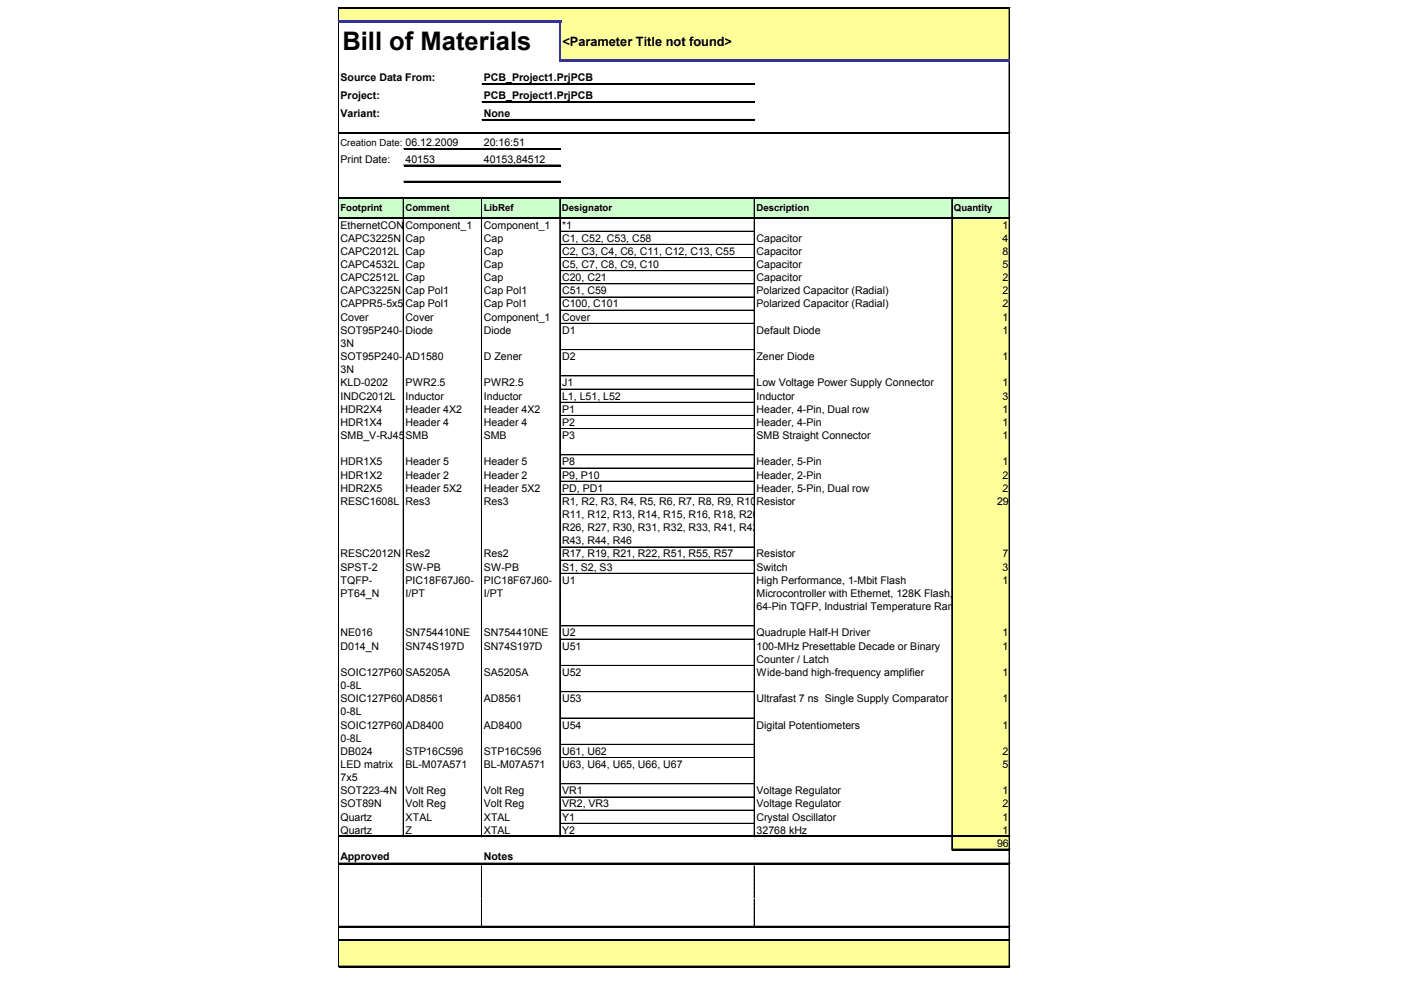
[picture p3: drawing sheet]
<svg xmlns="http://www.w3.org/2000/svg" width="297mm" height="210mm" viewBox="0 0 297 210" stroke-linecap="round" stroke-linejoin="round" font-family="sans-serif">
<defs><g id="words">
<text font-size="5.4" x="72.6" y="10.6">Bill of Materials</text>
<text font-size="2.7" x="119.2" y="9.7">&lt;Parameter Title not found&gt;</text>
<g font-size="2.2">
<text x="72.2" y="17.2">Source Data From:</text>
<text x="102.6" y="17.2">PCB_Project1.PrjPCB</text>
<text x="72.2" y="21">Project:</text>
<text x="102.6" y="21">PCB_Project1.PrjPCB</text>
<text x="72.2" y="24.7">Variant:</text>
<text x="102.6" y="24.7">None</text>
<text x="72.2" y="34.5">Print Date:</text>
<text x="86" y="34.5">40153</text>
<text x="102.6" y="31">20:16:51</text>
<text x="102.6" y="34.5">40153,84512</text>
<text x="72.2" y="48.5">EthernetCON</text>
<text x="72.2" y="51.2">CAPC3225N</text>
<text x="86" y="48.5">Component_1</text>
<text x="86" y="51.2">Cap</text>
<text x="102.6" y="48.5">Component_1</text>
<text x="102.6" y="51.2">Cap</text>
<text x="119.2" y="48.5">*1</text>
<text x="119.2" y="51.2">C1, C52, C53, C58</text>
<text x="160.4" y="51.2">Capacitor</text>
<text x="212.5" y="48.5">1</text>
<text x="212.5" y="51.2">4</text>
<text x="72.2" y="54">CAPC2012L</text>
<text x="72.2" y="56.8">CAPC4532L</text>
<text x="72.2" y="59.6">CAPC2512L</text>
<text x="86" y="54">Cap</text>
<text x="86" y="56.8">Cap</text>
<text x="86" y="59.6">Cap</text>
<text x="102.6" y="54">Cap</text>
<text x="102.6" y="56.8">Cap</text>
<text x="102.6" y="59.6">Cap</text>
<text x="119.2" y="54">C2, C3, C4, C6, C11, C12, C13, C55</text>
<text x="119.2" y="56.8">C5, C7, C8, C9, C10</text>
<text x="119.2" y="59.6">C20, C21</text>
<text x="160.4" y="54">Capacitor</text>
<text x="160.4" y="56.8">Capacitor</text>
<text x="160.4" y="59.6">Capacitor</text>
<text x="212.5" y="54">8</text>
<text x="212.5" y="56.8">5</text>
<text x="212.5" y="59.6">2</text>
<text x="72.2" y="62.4">CAPC3225N</text>
<text x="72.2" y="65.2">CAPPR5-5x5</text>
<text x="86" y="62.4">Cap Pol1</text>
<text x="86" y="65.2">Cap Pol1</text>
<text x="102.6" y="62.4">Cap Pol1</text>
<text x="102.6" y="65.2">Cap Pol1</text>
<text x="119.2" y="62.4">C51, C59</text>
<text x="119.2" y="65.2">C100, C101</text>
<text x="160.4" y="62.4">Polarized Capacitor (Radial)</text>
<text x="160.4" y="65.2">Polarized Capacitor (Radial)</text>
<text x="212.5" y="62.4">2</text>
<text x="212.5" y="65.2">2</text>
<text x="72.2" y="68">Cover</text>
<text x="72.2" y="70.8">SOT95P240-</text>
<text x="86" y="68">Cover</text>
<text x="86" y="70.8">Diode</text>
<text x="102.6" y="68">Component_1</text>
<text x="102.6" y="70.8">Diode</text>
<text x="119.2" y="68">Cover</text>
<text x="119.2" y="70.8">D1</text>
<text x="160.4" y="70.8">Default Diode</text>
<text x="212.5" y="68">1</text>
<text x="212.5" y="70.8">1</text>
<text x="72.2" y="73.6">3N</text>
<text x="72.2" y="76.4">SOT95P240-</text>
<text x="86" y="76.4">AD1580</text>
<text x="102.6" y="76.4">D Zener</text>
<text x="119.2" y="76.4">D2</text>
<text x="160.4" y="76.4">Zener Diode</text>
<text x="212.5" y="76.4">1</text>
<text x="72.2" y="79.1">3N</text>
<text x="72.2" y="81.9">KLD-0202</text>
<text x="86" y="81.9">PWR2.5</text>
<text x="102.6" y="81.9">PWR2.5</text>
<text x="119.2" y="81.9">J1</text>
<text x="160.4" y="81.9">Low Voltage Power Supply Connector</text>
<text x="212.5" y="81.9">1</text>
<text x="72.2" y="84.7">INDC2012L</text>
<text x="72.2" y="87.5">HDR2X4</text>
<text x="86" y="84.7">Inductor</text>
<text x="86" y="87.5">Header 4X2</text>
<text x="102.6" y="84.7">Inductor</text>
<text x="102.6" y="87.5">Header 4X2</text>
<text x="119.2" y="84.7">L1, L51, L52</text>
<text x="119.2" y="87.5">P1</text>
<text x="160.4" y="84.7">Inductor</text>
<text x="160.4" y="87.5">Header, 4-Pin, Dual row</text>
<text x="212.5" y="84.7">3</text>
<text x="212.5" y="87.5">1</text>
<text x="72.2" y="90.3">HDR1X4</text>
<text x="72.2" y="93.1">SMB_V-RJ45</text>
<text x="86" y="90.3">Header 4</text>
<text x="86" y="93.1">SMB</text>
<text x="102.6" y="90.3">Header 4</text>
<text x="102.6" y="93.1">SMB</text>
<text x="119.2" y="90.3">P2</text>
<text x="119.2" y="93.1">P3</text>
<text x="160.4" y="90.3">Header, 4-Pin</text>
<text x="160.4" y="93.1">SMB Straight Connector</text>
<text x="212.5" y="90.3">1</text>
<text x="212.5" y="93.1">1</text>
<text x="72.2" y="98.7">HDR1X5</text>
<text x="72.2" y="101.5">HDR1X2</text>
<text x="86" y="98.7">Header 5</text>
<text x="86" y="101.5">Header 2</text>
<text x="102.6" y="98.7">Header 5</text>
<text x="102.6" y="101.5">Header 2</text>
<text x="119.2" y="98.7">P8</text>
<text x="119.2" y="101.5">P9, P10</text>
<text x="160.4" y="98.7">Header, 5-Pin</text>
<text x="160.4" y="101.5">Header, 2-Pin</text>
<text x="212.5" y="98.7">1</text>
<text x="212.5" y="101.5">2</text>
<text x="72.2" y="104.2">HDR2X5</text>
<text x="72.2" y="107">RESC1608L</text>
<text x="86" y="104.2">Header 5X2</text>
<text x="86" y="107">Res3</text>
<text x="102.6" y="104.2">Header 5X2</text>
<text x="102.6" y="107">Res3</text>
<text x="119.2" y="104.2">PD, PD1</text>
<text x="119.2" y="107">R1, R2, R3, R4, R5, R6, R7, R8, R9, R10,Resistor</text>
<text x="160.4" y="104.2">Header, 5-Pin, Dual row</text>
<text x="211.4" y="107">29</text>
<text x="212.5" y="104.2">2</text>
<text x="119.2" y="109.8">R11, R12, R13, R14, R15, R16, R18, R20,</text>
<text x="119.2" y="112.6">R26, R27, R30, R31, R32, R33, R41, R42,</text>
<text x="72.2" y="118.2">RESC2012N</text>
<text x="86" y="118.2">Res2</text>
<text x="102.6" y="118.2">Res2</text>
<text x="119.2" y="115.4">R43, R44, R46</text>
<text x="119.2" y="118.2">R17, R19, R21, R22, R51, R55, R57</text>
<text x="160.4" y="118.2">Resistor</text>
<text x="212.5" y="118.2">7</text>
<text x="72.2" y="121">SPST-2</text>
<text x="72.2" y="123.8">TQFP-</text>
<text x="86" y="121">SW-PB</text>
<text x="86" y="123.8">PIC18F67J60-</text>
<text x="102.6" y="121">SW-PB</text>
<text x="102.6" y="123.8">PIC18F67J60-</text>
<text x="119.2" y="121">S1, S2, S3</text>
<text x="119.2" y="123.8">U1</text>
<text x="160.4" y="121">Switch</text>
<text x="160.4" y="123.8">High Performance, 1-Mbit Flash</text>
<text x="212.5" y="121">3</text>
<text x="212.5" y="123.8">1</text>
<text x="72.2" y="126.6">PT64_N</text>
<text x="86" y="126.6">I/PT</text>
<text x="102.6" y="126.6">I/PT</text>
<text x="160.4" y="126.6">Microcontroller with Ethernet, 128K Flash,</text>
<text x="160.4" y="129.4">64-Pin TQFP, Industrial Temperature Range</text>
<text x="72.2" y="134.9">NE016</text>
<text x="72.2" y="137.7">D014_N</text>
<text x="86" y="134.9">SN754410NE</text>
<text x="86" y="137.7">SN74S197D</text>
<text x="102.6" y="134.9">SN754410NE</text>
<text x="102.6" y="137.7">SN74S197D</text>
<text x="119.2" y="134.9">U2</text>
<text x="119.2" y="137.7">U51</text>
<text x="160.4" y="134.9">Quadruple Half-H Driver</text>
<text x="160.4" y="137.7">100-MHz Presettable Decade or Binary</text>
<text x="212.5" y="134.9">1</text>
<text x="212.5" y="137.7">1</text>
<text x="72.2" y="143.3">SOIC127P60</text>
<text x="86" y="143.3">SA5205A</text>
<text x="102.6" y="143.3">SA5205A</text>
<text x="119.2" y="143.3">U52</text>
<text x="160.4" y="140.5">Counter / Latch</text>
<text x="160.4" y="143.3">Wide-band high-frequency amplifier</text>
<text x="212.5" y="143.3">1</text>
<text x="72.2" y="146.1">0-8L</text>
<text x="72.2" y="148.9">SOIC127P60</text>
<text x="86" y="148.9">AD8561</text>
<text x="102.6" y="148.9">AD8561</text>
<text x="119.2" y="148.9">U53</text>
<text x="160.4" y="148.9">Ultrafast 7 ns Single Supply Comparator</text>
<text x="212.5" y="148.9">1</text>
<text x="72.2" y="151.7">0-8L</text>
<text x="72.2" y="154.5">SOIC127P60</text>
<text x="86" y="154.5">AD8400</text>
<text x="102.6" y="154.5">AD8400</text>
<text x="119.2" y="154.5">U54</text>
<text x="160.4" y="154.5">Digital Potentiometers</text>
<text x="212.5" y="154.5">1</text>
<text x="72.2" y="157.2">0-8L</text>
<text x="72.2" y="160">DB024</text>
<text x="86" y="160">STP16C596</text>
<text x="102.6" y="160">STP16C596</text>
<text x="119.2" y="160">U61, U62</text>
<text x="212.5" y="160">2</text>
<text x="72.2" y="162.8">LED matrix</text>
<text x="72.2" y="165.6">7x5</text>
<text x="86" y="162.8">BL-M07A571</text>
<text x="102.6" y="162.8">BL-M07A571</text>
<text x="119.2" y="162.8">U63, U64, U65, U66, U67</text>
<text x="212.5" y="162.8">5</text>
<text x="72.2" y="168.4">SOT223-4N</text>
<text x="72.2" y="171.2">SOT89N</text>
<text x="72.2" y="174">Quartz</text>
<text x="86" y="168.4">Volt Reg</text>
<text x="86" y="171.2">Volt Reg</text>
<text x="86" y="174">XTAL</text>
<text x="102.6" y="168.4">Volt Reg</text>
<text x="102.6" y="171.2">Volt Reg</text>
<text x="102.6" y="174">XTAL</text>
<text x="119.2" y="168.4">VR1</text>
<text x="119.2" y="171.2">VR2, VR3</text>
<text x="119.2" y="174">Y1</text>
<text x="160.4" y="168.4">Voltage Regulator</text>
<text x="160.4" y="171.2">Voltage Regulator</text>
<text x="160.4" y="174">Crystal Oscillator</text>
<text x="212.5" y="168.4">1</text>
<text x="212.5" y="171.2">2</text>
<text x="212.5" y="174">1</text>
<text x="72.2" y="176.8">Quartz</text>
<text x="86" y="176.8">Z</text>
<text x="102.6" y="176.8">XTAL</text>
<text x="119.2" y="176.8">Y2</text>
<text x="160.4" y="176.8">32768 kHz</text>
<text x="211.4" y="179.6">96</text>
<text x="212.5" y="176.8">1</text>
<text x="72.2" y="182.4">Approved</text>
<text x="102.6" y="182.4">Notes</text>
</g>
<g font-size="2">
<text x="72.2" y="31">Creation Date: 06.12.2009</text>
<text x="72.2" y="44.8">Footprint</text>
<text x="86" y="44.8">Comment</text>
<text x="102.6" y="44.8">LibRef</text>
<text x="119.2" y="44.8">Designator</text>
<text x="160.4" y="44.8">Description</text>
<text x="202.3" y="44.8">Quantity</text>
</g>
</g></defs>
<g fill="#ff9">
<path d="M71.8 1.7h142.3v3h-142.3z"/>
<path d="M118.8 4.6h95.3v8.3h-95.3z"/>
</g>
<path d="M71.8 42h142.3v4.3h-142.3z" fill="#cfc"/>
<g fill="#ff9">
<path d="M201.9 46.2h12.2v2.8h-12.2z"/>
<path d="M201.9 49h12.2v2.8h-12.2z"/>
<path d="M201.9 51.8h12.2v2.8h-12.2z"/>
<path d="M201.9 54.6h12.2v2.8h-12.2z"/>
<path d="M201.9 57.4h12.2v2.8h-12.2z"/>
<path d="M201.9 60.2h12.2v2.8h-12.2z"/>
<path d="M201.9 63h12.2v2.8h-12.2z"/>
<path d="M201.9 65.8h12.2v2.8h-12.2z"/>
<path d="M201.9 68.5h12.2v5.7h-12.2z"/>
<path d="M201.9 74.1h12.2v5.6h-12.2z"/>
<path d="M201.9 79.7h12.2v2.8h-12.2z"/>
<path d="M201.9 82.5h12.2v2.8h-12.2z"/>
<path d="M201.9 85.3h12.2v2.8h-12.2z"/>
<path d="M201.9 88.1h12.2v2.8h-12.2z"/>
<path d="M201.9 90.9h12.2v5.6h-12.2z"/>
<path d="M201.9 96.4h12.2v2.9h-12.2z"/>
<path d="M201.9 99.2h12.2v2.8h-12.2z"/>
<path d="M201.9 102h12.2v2.8h-12.2z"/>
<path d="M201.9 104.8h12.2v11.2h-12.2z"/>
<path d="M201.9 116h12.2v2.8h-12.2z"/>
<path d="M201.9 118.8h12.2v2.8h-12.2z"/>
<path d="M201.9 121.5h12.2v11.2h-12.2z"/>
<path d="M201.9 132.7h12.2v2.8h-12.2z"/>
<path d="M201.9 135.5h12.2v5.6h-12.2z"/>
<path d="M201.9 141.1h12.2v5.6h-12.2z"/>
<path d="M201.9 146.7h12.2v5.6h-12.2z"/>
<path d="M201.9 152.2h12.2v5.6h-12.2z"/>
<path d="M201.9 157.8h12.2v2.8h-12.2z"/>
<path d="M201.9 160.6h12.2v5.6h-12.2z"/>
<path d="M201.9 166.2h12.2v2.8h-12.2z"/>
<path d="M201.9 169h12.2v2.8h-12.2z"/>
<path d="M201.9 171.8h12.2v2.8h-12.2z"/>
<path d="M201.9 174.6h12.2v2.8h-12.2z"/>
<path d="M201.9 177.3h12.2v2.9h-12.2z"/>
<path d="M71.8 199.3h142.3v5.7h-142.3z"/>
</g>
<g fill="none" stroke="#000" stroke-width=".21">
<path d="M71.7 1.6v2.8M71.7 4.8v200.2M71.8 1.6v2.8M71.8 4.8v200.2M71.9 1.6h142.2M102.2 17.8h57.8M213.9 1.8v10.8M213.9 13.1v191.9M214 1.8v10.8M214 13.1v191.9M71.9 28.1h142.2M85.6 31.6h33.2"/>
<path d="M85.6 35h33.2M85.6 38.4h33.2M102.2 21.6h57.8M102.2 25.3h57.8M71.9 41.9h142.2M71.9 46.1h142.2M85.5 42.1v135.4M85.6 42.1v135.4M102.1 42.1v135.4M102.2 42.1v135.4M118.7 42.1v135.4M118.8 42.1v135.4"/>
<path d="M118.9 49h41M118.9 51.8h41M118.9 54.6h41M118.9 57.4h41M159.9 42.1v135.4M160 42.1v135.4M201.8 42.1v138.1M201.9 42.1v138.1M118.9 60.2h41M118.9 63h41M118.9 65.8h41M118.9 68.5h41"/>
<path d="M118.9 74.1h41M118.9 79.7h41M118.9 82.5h41M118.9 85.3h41M118.9 88.1h41M118.9 90.9h41M118.9 96.4h41M118.9 99.2h41M118.9 102h41M118.9 104.8h41M118.9 116h41M118.9 118.8h41"/>
<path d="M118.9 121.5h41M118.9 132.7h41M118.9 135.5h41M118.9 141.1h41M118.9 146.7h41M118.9 152.2h41M118.9 157.8h41M71.9 177.2h142.2M118.9 160.6h41M118.9 166.2h41M118.9 169h41M118.9 171.8h41"/>
<path d="M118.9 174.6h41M71.9 183h142.2M71.9 196.4h142.2M71.9 199.2h142.2M102.1 183.3v.2M102.1 183.7v.6M102.1 184.5v.7M102.1 185.4v.7M102.1 186.3v.6M102.1 187.1v.7M102.1 188v.7M102.1 188.9v.6"/>
<path d="M102.1 189.7v.7M102.1 190.6v.7M102.1 191.5v.6M102.1 192.3v.7M102.1 193.2v.7M102.1 194.1v.6M102.1 194.9v.7M102.1 195.8v.7M159.9 183.3v.2M159.9 183.7v.6M159.9 184.5v.7M159.9 185.4v.7"/>
<path d="M159.9 186.3v.6M159.9 187.1v.7M159.9 188v.7M159.9 188.9v.6M159.9 189.7v.7M159.9 190.6v.7M159.9 191.5v.6M159.9 192.3v.7M159.9 193.2v.7M159.9 194.1v.6M159.9 194.9v.7M159.9 195.8v.7"/>
<path d="M202 180h12.1M71.9 204.8h142.2"/>
</g>
<path d="M118.8 4.8v8.3" fill="none" stroke="#339" stroke-width=".4"/>
<g fill="#000">
<path d="M102.1 183.3h.2v.2h-.2zM102.1 183.7h.2v.6h-.2zM102.1 184.5h.2v.7h-.2zM102.1 185.4h.2v.7h-.2zM102.1 186.3h.2v.6h-.2zM102.1 187.1h.2v.7h-.2zM102.1 188h.2v.7h-.2zM102.1 188.9h.2v.6h-.2zM102.1 189.7h.2v.7h-.2zM102.1 190.6h.2v.7h-.2zM102.1 191.5h.2v.6h-.2zM102.1 192.3h.2v.7h-.2z"/>
<path d="M102.1 193.2h.2v.7h-.2zM102.1 194.1h.2v.6h-.2zM102.1 194.9h.2v.7h-.2zM102.1 195.8h.2v.7h-.2zM159.9 183.3h.2v.2h-.2zM159.9 183.7h.2v.6h-.2zM159.9 184.5h.2v.7h-.2zM159.9 185.4h.2v.7h-.2zM159.9 186.3h.2v.6h-.2zM159.9 187.1h.2v.7h-.2zM159.9 188h.2v.7h-.2zM159.9 188.9h.2v.6h-.2z"/>
<path d="M159.9 189.7h.2v.7h-.2zM159.9 190.6h.2v.7h-.2zM159.9 191.5h.2v.6h-.2zM159.9 192.3h.2v.7h-.2zM159.9 193.2h.2v.7h-.2zM159.9 194.1h.2v.6h-.2zM159.9 194.9h.2v.7h-.2zM159.9 195.8h.2v.7h-.2z"/>
</g>
<g fill="none" stroke="#000" stroke-width=".22">
<path d="M71.9 1.7h142.2M102.2 17.9h57.8M71.9 28.2h142.2M85.6 31.7h33.2M85.6 35.1h33.2M85.6 38.5h33.2M102.2 21.7h57.8M102.2 25.4h57.8M71.9 42h142.2M71.9 46.2h142.2M71.9 177.3h142.2M71.9 183.1h142.2"/>
<path d="M71.9 196.5h142.2M71.9 199.3h142.2M202 180.1h12.1M71.9 204.9h142.2"/>
</g>
<path d="M71.7 4.6h47.3M119 12.8h95.1" fill="none" stroke="#339" stroke-width=".43"/>
<use href="#words"/>
</svg>
